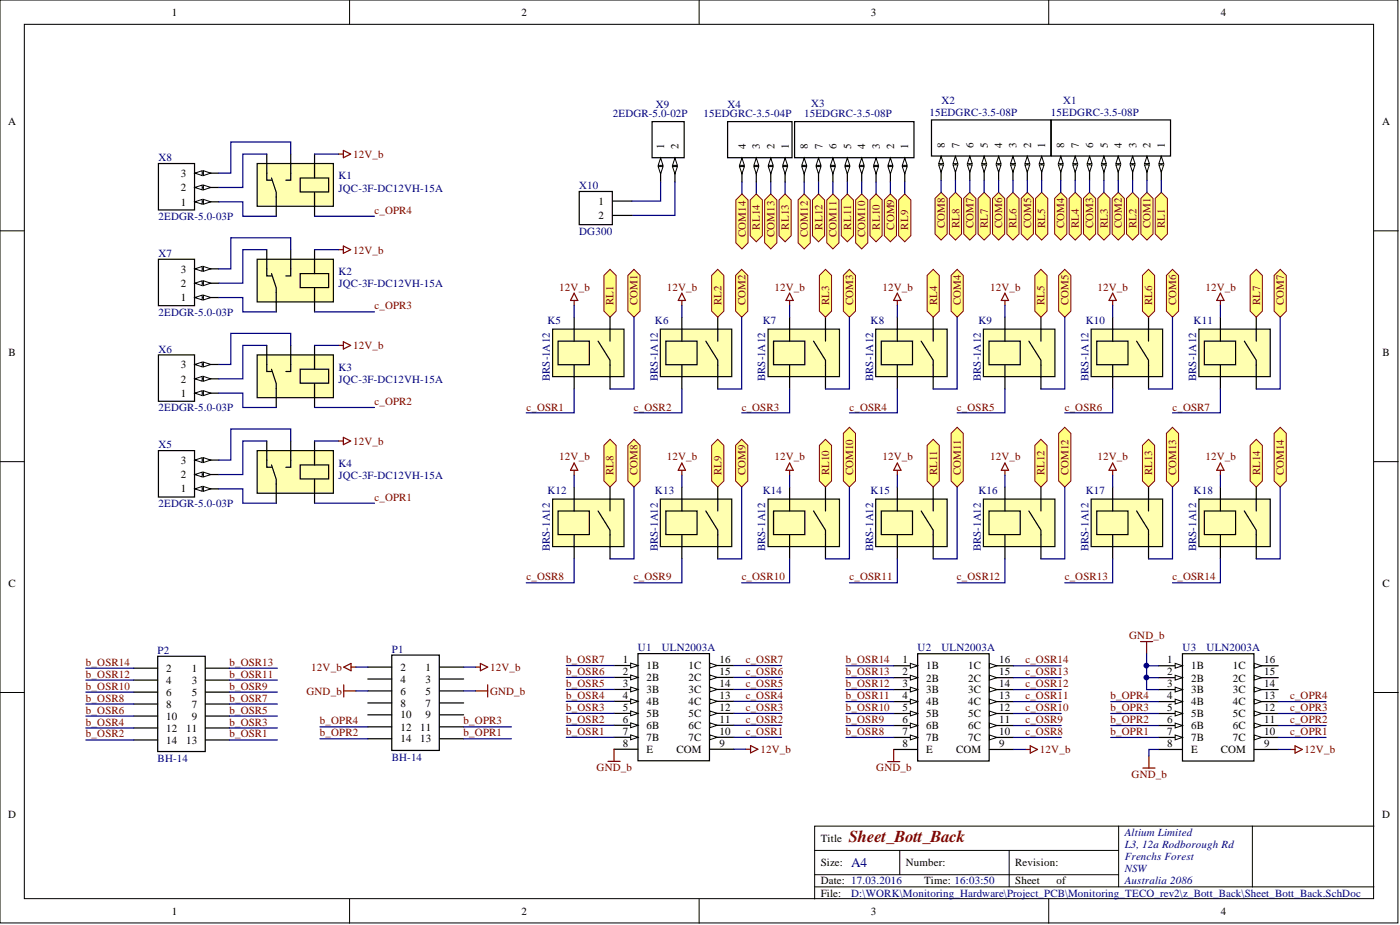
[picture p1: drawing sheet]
<svg xmlns="http://www.w3.org/2000/svg" width="292mm" height="193mm" viewBox="0 0 292 193" stroke-linecap="round" stroke-linejoin="round" font-family="sans-serif">
<defs><g id="words">
<text font-size="3.5" fill="#800000" x="177.1" y="175.6">Sheet_Bott_Back</text>
<text font-size="2.8" fill="#000080" x="177.6" y="180.9">A4</text>
<g font-size="2.3">
<text x="35.9" y="3.3">1</text>
<text x="108.8" y="3.3">2</text>
<text x="181.7" y="3.3">3</text>
<text x="254.7" y="3.3">4</text>
<text x="1.7" y="26.1">A</text>
<text x="288.4" y="26.1">A</text>
<text x="138.6" y="31.2" transform="rotate(-90 138.6 31.2)">1</text>
<text x="141.6" y="31.2" transform="rotate(-90 141.6 31.2)">2</text>
<text x="155.6" y="31.2" transform="rotate(-90 155.6 31.2)">4</text>
<text x="158.6" y="31.2" transform="rotate(-90 158.6 31.2)">3</text>
<text x="161.6" y="31.2" transform="rotate(-90 161.6 31.2)">2</text>
<text x="164.6" y="31.2" transform="rotate(-90 164.6 31.2)">1</text>
<text x="168.5" y="31.2" transform="rotate(-90 168.5 31.2)">8</text>
<text x="171.6" y="31.2" transform="rotate(-90 171.6 31.2)">7</text>
<text x="174.5" y="31.2" transform="rotate(-90 174.5 31.2)">6</text>
<text x="177.6" y="31.2" transform="rotate(-90 177.6 31.2)">5</text>
<text x="180.5" y="31.2" transform="rotate(-90 180.5 31.2)">4</text>
<text x="183.6" y="31.2" transform="rotate(-90 183.6 31.2)">3</text>
<text x="186.5" y="31.2" transform="rotate(-90 186.5 31.2)">2</text>
<text x="189.5" y="31.2" transform="rotate(-90 189.5 31.2)">1</text>
<text x="197.1" y="30.8" transform="rotate(-90 197.1 30.8)">8</text>
<text x="200.2" y="30.8" transform="rotate(-90 200.2 30.8)">7</text>
<text x="203.1" y="30.8" transform="rotate(-90 203.1 30.8)">6</text>
<text x="206.1" y="30.8" transform="rotate(-90 206.1 30.8)">5</text>
<text x="209.1" y="30.8" transform="rotate(-90 209.1 30.8)">4</text>
<text x="212.1" y="30.8" transform="rotate(-90 212.1 30.8)">3</text>
<text x="215.1" y="30.8" transform="rotate(-90 215.1 30.8)">2</text>
<text x="218.1" y="30.8" transform="rotate(-90 218.1 30.8)">1</text>
<text x="222.1" y="30.8" transform="rotate(-90 222.1 30.8)">8</text>
<text x="225.1" y="30.8" transform="rotate(-90 225.1 30.8)">7</text>
<text x="228.1" y="30.8" transform="rotate(-90 228.1 30.8)">6</text>
<text x="231.1" y="30.8" transform="rotate(-90 231.1 30.8)">5</text>
<text x="234.1" y="30.8" transform="rotate(-90 234.1 30.8)">4</text>
<text x="237.1" y="30.8" transform="rotate(-90 237.1 30.8)">3</text>
<text x="240.1" y="30.8" transform="rotate(-90 240.1 30.8)">2</text>
<text x="243" y="30.8" transform="rotate(-90 243 30.8)">1</text>
<text x="37.7" y="39.9">2</text>
<text x="37.7" y="36.9">3</text>
<text x="37.7" y="42.9">1</text>
<text x="124.9" y="42.8">1</text>
<text x="124.9" y="45.7">2</text>
<text x="37.7" y="59.8">2</text>
<text x="37.7" y="56.9">3</text>
<text x="37.7" y="62.9">1</text>
<text x="1.8" y="74.3">B</text>
<text x="37.7" y="76.8">3</text>
<text x="288.4" y="74.3">B</text>
<text x="37.7" y="82.8">1</text>
<text x="37.7" y="79.8">2</text>
<text x="37.7" y="99.8">2</text>
<text x="37.7" y="96.7">3</text>
<text x="37.7" y="102.7">1</text>
<text x="1.8" y="122.4">C</text>
<text x="288.4" y="122.4">C</text>
<text x="34.7" y="140.2">2</text>
<text x="34.7" y="142.7">4</text>
<text x="40" y="140.2">1</text>
<text x="40" y="142.7">3</text>
<text x="83.5" y="139.9">2</text>
<text x="83.5" y="142.4">4</text>
<text x="88.8" y="139.9">1</text>
<text x="88.8" y="142.4">3</text>
<text x="130" y="138.4">1</text>
<text x="130" y="140.8">2</text>
<text x="130" y="143.4">3</text>
<text x="134.9" y="139.6">1B</text>
<text x="134.9" y="142.1">2B</text>
<text x="143.7" y="142.1">2C</text>
<text x="143.7" y="139.6">1C</text>
<text x="150.1" y="143.4">14</text>
<text x="150.1" y="140.8">15</text>
<text x="150.1" y="138.4">16</text>
<text x="188.3" y="138.4">1</text>
<text x="188.3" y="140.9">2</text>
<text x="188.3" y="143.4">3</text>
<text x="193.2" y="139.6">1B</text>
<text x="193.2" y="142.2">2B</text>
<text x="202" y="142.2">2C</text>
<text x="202" y="139.6">1C</text>
<text x="208.4" y="143.4">14</text>
<text x="208.4" y="140.9">15</text>
<text x="208.4" y="138.4">16</text>
<text x="243.5" y="138.4">1</text>
<text x="243.5" y="140.9">2</text>
<text x="243.5" y="143.4">3</text>
<text x="248.5" y="139.6">1B</text>
<text x="248.5" y="142.2">2B</text>
<text x="257.2" y="142.2">2C</text>
<text x="257.2" y="139.6">1C</text>
<text x="263.8" y="143.4">14</text>
<text x="263.8" y="140.9">15</text>
<text x="263.8" y="138.4">16</text>
<text x="34.7" y="145.1">6</text>
<text x="34.7" y="147.7">8</text>
<text x="40" y="145.1">5</text>
<text x="40" y="147.7">7</text>
<text x="83.5" y="144.9">6</text>
<text x="83.5" y="147.4">8</text>
<text x="83.5" y="149.9">10</text>
<text x="88.8" y="144.9">5</text>
<text x="88.8" y="147.4">7</text>
<text x="88.8" y="149.9">9</text>
<text x="130" y="145.8">4</text>
<text x="130" y="148.4">5</text>
<text x="134.9" y="144.6">3B</text>
<text x="134.9" y="147.1">4B</text>
<text x="134.9" y="149.6">5B</text>
<text x="143.7" y="149.6">5C</text>
<text x="143.7" y="147.1">4C</text>
<text x="143.7" y="144.6">3C</text>
<text x="150.1" y="148.4">12</text>
<text x="150.1" y="145.8">13</text>
<text x="188.3" y="145.9">4</text>
<text x="188.3" y="148.4">5</text>
<text x="193.2" y="144.6">3B</text>
<text x="193.2" y="147.2">4B</text>
<text x="193.2" y="149.6">5B</text>
<text x="202" y="149.6">5C</text>
<text x="202" y="147.2">4C</text>
<text x="202" y="144.6">3C</text>
<text x="208.4" y="148.4">12</text>
<text x="208.4" y="145.9">13</text>
<text x="243.5" y="145.9">4</text>
<text x="243.5" y="148.4">5</text>
<text x="248.5" y="144.6">3B</text>
<text x="248.5" y="147.2">4B</text>
<text x="248.5" y="149.6">5B</text>
<text x="257.2" y="149.6">5C</text>
<text x="257.2" y="147.2">4C</text>
<text x="257.2" y="144.6">3C</text>
<text x="263.8" y="148.4">12</text>
<text x="263.8" y="145.9">13</text>
<text x="34.7" y="150.1">10</text>
<text x="34.7" y="152.7">12</text>
<text x="34.7" y="155.1">14</text>
<text x="38.8" y="152.7">11</text>
<text x="38.8" y="155.1">13</text>
<text x="40" y="150.1">9</text>
<text x="83.5" y="152.4">12</text>
<text x="83.5" y="154.9">14</text>
<text x="87.7" y="152.4">11</text>
<text x="87.7" y="154.9">13</text>
<text x="130" y="153.3">7</text>
<text x="130" y="155.8">8</text>
<text x="130" y="150.8">6</text>
<text x="134.9" y="154.6">7B</text>
<text x="134.9" y="152.1">6B</text>
<text x="143.7" y="154.6">7C</text>
<text x="143.7" y="152.1">6C</text>
<text x="150.1" y="155.8">9</text>
<text x="150.1" y="153.3">10</text>
<text x="150.1" y="150.8">11</text>
<text x="188.3" y="153.3">7</text>
<text x="188.3" y="155.9">8</text>
<text x="188.3" y="150.9">6</text>
<text x="193.2" y="154.6">7B</text>
<text x="193.2" y="152.2">6B</text>
<text x="202" y="154.6">7C</text>
<text x="202" y="152.2">6C</text>
<text x="208.4" y="155.9">9</text>
<text x="208.4" y="153.3">10</text>
<text x="208.4" y="150.9">11</text>
<text x="243.5" y="153.3">7</text>
<text x="243.5" y="155.9">8</text>
<text x="243.5" y="150.9">6</text>
<text x="248.5" y="154.6">7B</text>
<text x="248.5" y="152.2">6B</text>
<text x="257.2" y="154.6">7C</text>
<text x="257.2" y="152.2">6C</text>
<text x="263.8" y="155.9">9</text>
<text x="263.8" y="153.3">10</text>
<text x="263.8" y="150.9">11</text>
<text x="134.9" y="157.1">E</text>
<text x="141.1" y="157.1">COM</text>
<text x="193.2" y="157.1">E</text>
<text x="199.5" y="157.1">COM</text>
<text x="248.5" y="157.1">E</text>
<text x="254.7" y="157.1">COM</text>
<text x="1.7" y="170.6">D</text>
<text x="288.4" y="170.6">D</text>
<text x="171.2" y="175.6">Title</text>
<text x="171.2" y="180.7">Size:</text>
<text x="171.2" y="184.5">Date: 17.03.2016</text>
<text x="189" y="180.7">Number:</text>
<text x="192.8" y="184.5">Time: 16:03:50</text>
<text x="211.8" y="180.7">Revision:</text>
<text x="211.8" y="184.5">Sheet</text>
<text x="220.5" y="184.5">of</text>
<text x="35.9" y="190.8">1</text>
<text x="108.8" y="190.8">2</text>
<text x="171.2" y="187">File:</text>
<text x="181.7" y="190.8">3</text>
<text x="254.7" y="190.8">4</text>
</g>
<g font-size="2.3" fill="#000080">
<text x="136.8" y="22.5">X9</text>
<text x="151.8" y="22.5">X4</text>
<text x="169.2" y="22.2">X3</text>
<text x="196.4" y="21.7">X2</text>
<text x="221.8" y="21.7">X1</text>
<text x="127.9" y="24.5">2EDGR-5.0-02P</text>
<text x="146.8" y="24.5">15EDGRC-3.5-04P</text>
<text x="167.8" y="24.5">15EDGRC-3.5-08P</text>
<text x="193.9" y="24.3">15EDGRC-3.5-08P</text>
<text x="219.3" y="24.3">15EDGRC-3.5-08P</text>
<text x="33.1" y="33.6">X8</text>
<text x="70.6" y="37.4">K1</text>
<text x="70.6" y="40">JQC-3F-DC12VH-15A</text>
<text x="120.8" y="39.5">X10</text>
<text x="33.1" y="46">2EDGR-5.0-03P</text>
<text x="33.1" y="53.6">X7</text>
<text x="120.8" y="49">DG300</text>
<text x="70.6" y="57.4">K2</text>
<text x="70.6" y="59.9">JQC-3F-DC12VH-15A</text>
<text x="33.1" y="65.9">2EDGR-5.0-03P</text>
<text x="114.2" y="67.7">K5</text>
<text x="136.7" y="67.7">K6</text>
<text x="159.1" y="67.7">K7</text>
<text x="181.6" y="67.7">K8</text>
<text x="204.1" y="67.7">K9</text>
<text x="226.5" y="67.7">K10</text>
<text x="249" y="67.7">K11</text>
<text x="33.1" y="73.6">X6</text>
<text x="70.6" y="77.4">K3</text>
<text x="70.6" y="79.9">JQC-3F-DC12VH-15A</text>
<text x="114.8" y="79.6" transform="rotate(-90 114.8 79.6)">BRS-1A12</text>
<text x="137.2" y="79.6" transform="rotate(-90 137.2 79.6)">BRS-1A12</text>
<text x="159.7" y="79.6" transform="rotate(-90 159.7 79.6)">BRS-1A12</text>
<text x="182.1" y="79.6" transform="rotate(-90 182.1 79.6)">BRS-1A12</text>
<text x="204.6" y="79.6" transform="rotate(-90 204.6 79.6)">BRS-1A12</text>
<text x="227.1" y="79.6" transform="rotate(-90 227.1 79.6)">BRS-1A12</text>
<text x="249.5" y="79.6" transform="rotate(-90 249.5 79.6)">BRS-1A12</text>
<text x="33.1" y="85.8">2EDGR-5.0-03P</text>
<text x="33.1" y="93.5">X5</text>
<text x="70.6" y="97.3">K4</text>
<text x="70.6" y="99.9">JQC-3F-DC12VH-15A</text>
<text x="33.1" y="105.8">2EDGR-5.0-03P</text>
<text x="114.2" y="103.1">K12</text>
<text x="136.7" y="103.1">K13</text>
<text x="159.1" y="103.1">K14</text>
<text x="181.6" y="103.1">K15</text>
<text x="204.1" y="103.1">K16</text>
<text x="226.5" y="103.1">K17</text>
<text x="249" y="103.1">K18</text>
<text x="114.8" y="115" transform="rotate(-90 114.8 115)">BRS-1A12</text>
<text x="137.2" y="115" transform="rotate(-90 137.2 115)">BRS-1A12</text>
<text x="159.7" y="115" transform="rotate(-90 159.7 115)">BRS-1A12</text>
<text x="182.1" y="115" transform="rotate(-90 182.1 115)">BRS-1A12</text>
<text x="204.6" y="115" transform="rotate(-90 204.6 115)">BRS-1A12</text>
<text x="227.1" y="115" transform="rotate(-90 227.1 115)">BRS-1A12</text>
<text x="249.5" y="115" transform="rotate(-90 249.5 115)">BRS-1A12</text>
<text x="32.9" y="136.4">P2</text>
<text x="81.8" y="136.2">P1</text>
<text x="133.1" y="135.8">U1</text>
<text x="138.1" y="135.8">ULN2003A</text>
<text x="191.4" y="135.8">U2</text>
<text x="196.4" y="135.8">ULN2003A</text>
<text x="246.8" y="135.8">U3</text>
<text x="251.7" y="135.8">ULN2003A</text>
<text x="32.9" y="158.9">BH-14</text>
<text x="81.8" y="158.7">BH-14</text>
<text x="234.7" y="174.4">Altium Limited</text>
<text x="234.7" y="176.9">L3, 12a Rodborough Rd</text>
<text x="234.7" y="179.4">Frenchs Forest</text>
<text x="234.7" y="182">NSW</text>
<text x="234.7" y="184.5">Australia 2086</text>
<text x="177.6" y="187">D:\WORK\Monitoring_Hardware\Project_PCB\Monitoring_TECO_rev2\z_Bott_Back\Sheet_Bott_Back.SchDoc</text>
</g>
<g font-size="2.3" fill="#800000">
<text x="73.7" y="32.9">12V_b</text>
<text x="78.1" y="44.6">c_OPR4</text>
<text x="158.6" y="47.9" transform="rotate(-90 158.6 47.9)">RL14</text>
<text x="164.6" y="47.9" transform="rotate(-90 164.6 47.9)">RL13</text>
<text x="171.6" y="47.9" transform="rotate(-90 171.6 47.9)">RL12</text>
<text x="177.6" y="47.9" transform="rotate(-90 177.6 47.9)">RL11</text>
<text x="183.6" y="47.9" transform="rotate(-90 183.6 47.9)">RL10</text>
<text x="186.5" y="47.9" transform="rotate(-90 186.5 47.9)">COM9</text>
<text x="189.5" y="47.9" transform="rotate(-90 189.5 47.9)">RL9</text>
<text x="197.1" y="47.6" transform="rotate(-90 197.1 47.6)">COM8</text>
<text x="200.2" y="47.6" transform="rotate(-90 200.2 47.6)">RL8</text>
<text x="203.1" y="47.6" transform="rotate(-90 203.1 47.6)">COM7</text>
<text x="206.1" y="47.6" transform="rotate(-90 206.1 47.6)">RL7</text>
<text x="209.1" y="47.6" transform="rotate(-90 209.1 47.6)">COM6</text>
<text x="212.1" y="47.6" transform="rotate(-90 212.1 47.6)">RL6</text>
<text x="215.1" y="47.6" transform="rotate(-90 215.1 47.6)">COM5</text>
<text x="218.1" y="47.6" transform="rotate(-90 218.1 47.6)">RL5</text>
<text x="222.1" y="47.6" transform="rotate(-90 222.1 47.6)">COM4</text>
<text x="225.1" y="47.6" transform="rotate(-90 225.1 47.6)">RL4</text>
<text x="228.1" y="47.6" transform="rotate(-90 228.1 47.6)">COM3</text>
<text x="231.1" y="47.6" transform="rotate(-90 231.1 47.6)">RL3</text>
<text x="234.1" y="47.6" transform="rotate(-90 234.1 47.6)">COM2</text>
<text x="237.1" y="47.6" transform="rotate(-90 237.1 47.6)">RL2</text>
<text x="240.1" y="47.6" transform="rotate(-90 240.1 47.6)">COM1</text>
<text x="243" y="47.6" transform="rotate(-90 243 47.6)">RL1</text>
<text x="73.7" y="52.9">12V_b</text>
<text x="155.6" y="49.4" transform="rotate(-90 155.6 49.4)">COM14</text>
<text x="161.6" y="49.4" transform="rotate(-90 161.6 49.4)">COM13</text>
<text x="168.5" y="49.4" transform="rotate(-90 168.5 49.4)">COM12</text>
<text x="174.5" y="49.4" transform="rotate(-90 174.5 49.4)">COM11</text>
<text x="180.5" y="49.4" transform="rotate(-90 180.5 49.4)">COM10</text>
<text x="78.1" y="64.5">c_OPR3</text>
<text x="116.7" y="60.7">12V_b</text>
<text x="128" y="63.6" transform="rotate(-90 128 63.6)">RL1</text>
<text x="133" y="63.6" transform="rotate(-90 133 63.6)">COM1</text>
<text x="139.1" y="60.7">12V_b</text>
<text x="150.5" y="63.6" transform="rotate(-90 150.5 63.6)">RL2</text>
<text x="155.5" y="63.6" transform="rotate(-90 155.5 63.6)">COM2</text>
<text x="161.6" y="60.7">12V_b</text>
<text x="173" y="63.6" transform="rotate(-90 173 63.6)">RL3</text>
<text x="178" y="63.6" transform="rotate(-90 178 63.6)">COM3</text>
<text x="184.1" y="60.7">12V_b</text>
<text x="195.5" y="63.6" transform="rotate(-90 195.5 63.6)">RL4</text>
<text x="200.5" y="63.6" transform="rotate(-90 200.5 63.6)">COM4</text>
<text x="206.6" y="60.7">12V_b</text>
<text x="217.9" y="63.6" transform="rotate(-90 217.9 63.6)">RL5</text>
<text x="222.9" y="63.6" transform="rotate(-90 222.9 63.6)">COM5</text>
<text x="229" y="60.7">12V_b</text>
<text x="240.4" y="63.6" transform="rotate(-90 240.4 63.6)">RL6</text>
<text x="245.4" y="63.6" transform="rotate(-90 245.4 63.6)">COM6</text>
<text x="251.5" y="60.7">12V_b</text>
<text x="262.9" y="63.6" transform="rotate(-90 262.9 63.6)">RL7</text>
<text x="267.9" y="63.6" transform="rotate(-90 267.9 63.6)">COM7</text>
<text x="73.7" y="72.8">12V_b</text>
<text x="78.1" y="84.5">c_OPR2</text>
<text x="109.8" y="85.7">c_OSR1</text>
<text x="132.3" y="85.7">c_OSR2</text>
<text x="154.7" y="85.7">c_OSR3</text>
<text x="177.2" y="85.7">c_OSR4</text>
<text x="199.7" y="85.7">c_OSR5</text>
<text x="222.1" y="85.7">c_OSR6</text>
<text x="244.6" y="85.7">c_OSR7</text>
<text x="73.7" y="92.8">12V_b</text>
<text x="116.7" y="96.1">12V_b</text>
<text x="128" y="99.1" transform="rotate(-90 128 99.1)">RL8</text>
<text x="133" y="99.1" transform="rotate(-90 133 99.1)">COM8</text>
<text x="139.1" y="96.1">12V_b</text>
<text x="150.5" y="99.1" transform="rotate(-90 150.5 99.1)">RL9</text>
<text x="155.5" y="99.1" transform="rotate(-90 155.5 99.1)">COM9</text>
<text x="161.6" y="96.1">12V_b</text>
<text x="173" y="99.1" transform="rotate(-90 173 99.1)">RL10</text>
<text x="178" y="99.1" transform="rotate(-90 178 99.1)">COM10</text>
<text x="184.1" y="96.1">12V_b</text>
<text x="195.5" y="99.1" transform="rotate(-90 195.5 99.1)">RL11</text>
<text x="200.5" y="99.1" transform="rotate(-90 200.5 99.1)">COM11</text>
<text x="206.6" y="96.1">12V_b</text>
<text x="217.9" y="99.1" transform="rotate(-90 217.9 99.1)">RL12</text>
<text x="222.9" y="99.1" transform="rotate(-90 222.9 99.1)">COM12</text>
<text x="229" y="96.1">12V_b</text>
<text x="240.4" y="99.1" transform="rotate(-90 240.4 99.1)">RL13</text>
<text x="245.4" y="99.1" transform="rotate(-90 245.4 99.1)">COM13</text>
<text x="251.5" y="96.1">12V_b</text>
<text x="262.9" y="99.1" transform="rotate(-90 262.9 99.1)">RL14</text>
<text x="267.9" y="99.1" transform="rotate(-90 267.9 99.1)">COM14</text>
<text x="78.1" y="104.5">c_OPR1</text>
<text x="109.8" y="121.1">c_OSR8</text>
<text x="132.3" y="121.1">c_OSR9</text>
<text x="154.7" y="121.1">c_OSR10</text>
<text x="177.2" y="121.1">c_OSR11</text>
<text x="199.7" y="121.1">c_OSR12</text>
<text x="222.1" y="121.1">c_OSR13</text>
<text x="244.6" y="121.1">c_OSR14</text>
<text x="235.6" y="133.3">GND_b</text>
<text x="17.9" y="143.9">b_OSR10</text>
<text x="17.9" y="141.4">b_OSR12</text>
<text x="17.9" y="138.9">b_OSR14</text>
<text x="47.9" y="143.9">b_OSR9</text>
<text x="47.9" y="141.4">b_OSR11</text>
<text x="47.9" y="138.9">b_OSR13</text>
<text x="64.9" y="139.9">12V_b</text>
<text x="102.2" y="139.9">12V_b</text>
<text x="118.1" y="143.4">b_OSR5</text>
<text x="118.1" y="140.8">b_OSR6</text>
<text x="118.1" y="138.4">b_OSR7</text>
<text x="155.6" y="143.4">c_OSR5</text>
<text x="155.6" y="140.8">c_OSR6</text>
<text x="155.6" y="138.4">c_OSR7</text>
<text x="176.5" y="143.4">b_OSR12</text>
<text x="176.5" y="140.9">b_OSR13</text>
<text x="176.5" y="138.4">b_OSR14</text>
<text x="213.9" y="143.4">c_OSR12</text>
<text x="213.9" y="140.9">c_OSR13</text>
<text x="213.9" y="138.4">c_OSR14</text>
<text x="17.9" y="146.4">b_OSR8</text>
<text x="17.9" y="148.9">b_OSR6</text>
<text x="47.9" y="148.9">b_OSR5</text>
<text x="47.9" y="146.4">b_OSR7</text>
<text x="63.9" y="144.9">GND_b</text>
<text x="102.2" y="144.9">GND_b</text>
<text x="118.1" y="148.4">b_OSR3</text>
<text x="118.1" y="145.8">b_OSR4</text>
<text x="155.6" y="148.4">c_OSR3</text>
<text x="155.6" y="145.8">c_OSR4</text>
<text x="176.5" y="148.4">b_OSR10</text>
<text x="176.5" y="145.9">b_OSR11</text>
<text x="213.9" y="148.4">c_OSR10</text>
<text x="213.9" y="145.9">c_OSR11</text>
<text x="231.7" y="148.4">b_OPR3</text>
<text x="231.7" y="145.9">b_OPR4</text>
<text x="269.2" y="148.4">c_OPR3</text>
<text x="269.2" y="145.9">c_OPR4</text>
<text x="17.9" y="151.4">b_OSR4</text>
<text x="17.9" y="153.8">b_OSR2</text>
<text x="47.9" y="151.4">b_OSR3</text>
<text x="47.9" y="153.8">b_OSR1</text>
<text x="66.7" y="153.6">b_OPR2</text>
<text x="66.7" y="151.1">b_OPR4</text>
<text x="96.7" y="153.6">b_OPR1</text>
<text x="96.7" y="151.1">b_OPR3</text>
<text x="118.1" y="153.3">b_OSR1</text>
<text x="118.1" y="150.8">b_OSR2</text>
<text x="155.6" y="153.3">c_OSR1</text>
<text x="155.6" y="150.8">c_OSR2</text>
<text x="176.5" y="153.3">b_OSR8</text>
<text x="176.5" y="150.9">b_OSR9</text>
<text x="213.9" y="153.3">c_OSR8</text>
<text x="213.9" y="150.9">c_OSR9</text>
<text x="231.7" y="153.3">b_OPR1</text>
<text x="231.7" y="150.9">b_OPR2</text>
<text x="269.2" y="153.3">c_OPR1</text>
<text x="269.2" y="150.9">c_OPR2</text>
<text x="124.5" y="160.9">GND_b</text>
<text x="158.6" y="157.1">12V_b</text>
<text x="182.8" y="160.9">GND_b</text>
<text x="217" y="157.1">12V_b</text>
<text x="272.2" y="157.1">12V_b</text>
<text x="236.1" y="162.3">GND_b</text>
</g>
</g></defs>
<g fill="#fff" stroke="#000" stroke-width=".21">
<path d="M0 0h291.7v192.5h-291.7z"/>
<path d="M5.1 5.1h281.5v182.4h-281.5z"/>
</g>
<g fill="none" stroke="#000" stroke-width=".21">
<path d="M72.9 0v5.1M145.9 0v5.1M218.8 0v5.1M0 48.2h5.1M286.7 48.2h5M0 96.3h5.1M286.7 96.3h5M0 144.5h5.1M286.7 144.5h5M170 177.4h63.4M187.7 177.4v5.1M210.6 177.4v7.6"/>
<path d="M233.4 172.3v12.7M261.3 172.3h-91.3v15.2M286.7 172.3h-25.4v12.7M72.9 187.5v5.1M145.9 187.5v5.1M170 185h116.7M170 182.5h63.4M218.8 187.5v5.1"/>
</g>
<path d="M115.3 104.1h14.9v9.9h-14.9z" fill="#ffffb0" stroke="#080d02" stroke-width=".25"/>
<path d="M116.4 106.6h6.6v4.9h-6.6zM119.8 101.6v5M119.8 111.6v5M124.8 106.6l2.5 4v6M127.3 101.6v5" fill="none" stroke="#000" stroke-width=".25"/>
<path d="M137.8 104.1h14.9v9.9h-14.9z" fill="#ffffb0" stroke="#080d02" stroke-width=".25"/>
<path d="M138.9 106.6h6.5v4.9h-6.5zM142.3 101.6v5M142.3 111.6v5M147.3 106.6l2.5 4v6M149.8 101.6v5" fill="none" stroke="#000" stroke-width=".25"/>
<path d="M160.3 104.1h14.8v9.9h-14.8z" fill="#ffffb0" stroke="#080d02" stroke-width=".25"/>
<path d="M161.4 106.6h6.5v4.9h-6.5zM164.7 101.6v5M164.7 111.6v5M169.7 106.6l2.5 4v6M172.2 101.6v5" fill="none" stroke="#000" stroke-width=".25"/>
<path d="M182.7 104.1h14.9v9.9h-14.9z" fill="#ffffb0" stroke="#080d02" stroke-width=".25"/>
<path d="M183.9 106.6h6.5v4.9h-6.5zM187.2 101.6v5M187.2 111.6v5M192.2 106.6l2.5 4v6M194.7 101.6v5" fill="none" stroke="#000" stroke-width=".25"/>
<path d="M205.2 104.1h14.9v9.9h-14.9z" fill="#ffffb0" stroke="#080d02" stroke-width=".25"/>
<path d="M206.3 106.6h6.6v4.9h-6.6zM209.7 101.6v5M209.7 111.6v5M214.7 106.6l2.5 4v6M217.2 101.6v5" fill="none" stroke="#000" stroke-width=".25"/>
<path d="M227.7 104.1h14.9v9.9h-14.9z" fill="#ffffb0" stroke="#080d02" stroke-width=".25"/>
<path d="M228.8 106.6h6.5v4.9h-6.5zM232.1 101.6v5M232.1 111.6v5M237.1 106.6l2.5 4v6M239.6 101.6v5" fill="none" stroke="#000" stroke-width=".25"/>
<path d="M250.1 104.1h14.9v9.9h-14.9z" fill="#ffffb0" stroke="#080d02" stroke-width=".25"/>
<path d="M251.3 106.6h6.5v4.9h-6.5zM254.6 101.6v5M254.6 111.6v5M259.6 106.6l2.5 4v6M262.1 101.6v5M241.7 138.9h5M246.7 136.4h14.9v22.4h-14.9z" fill="none" stroke="#000" stroke-width=".25"/>
<g fill="none" stroke="#800000" stroke-width=".25">
<path d="M119.8 96.6l.8 1.5h-1.6zM119.8 98.1v1M142.3 96.6l.7 1.5h-1.5zM142.3 98.1v1M164.7 96.6l.8 1.5h-1.5zM164.7 98.1v1M187.2 96.6l.8 1.5h-1.5zM187.2 98.1v1M209.7 96.6l.7 1.5h-1.5zM209.7 98.1v1M232.1 96.6l.8 1.5h-1.5zM232.1 98.1v1"/>
<path d="M254.6 96.6l.8 1.5h-1.5zM254.6 98.1v1"/>
</g>
<path d="M245.2 138.4l1.5 .5-1.5 .5z" fill="#fff"/>
<path d="M245.2 138.4l1.5 .5-1.5 .5z" fill="none" stroke="#000" stroke-width=".21"/>
<path d="M241.7 153.8h5" fill="none" stroke="#000" stroke-width=".25"/>
<path d="M245.2 153.3l1.5 .5-1.5 .5z" fill="#fff"/>
<path d="M245.2 153.3l1.5 .5-1.5 .5z" fill="none" stroke="#000" stroke-width=".21"/>
<path d="M241.7 156.4h5M261.7 156.4h5M261.7 153.8h5" fill="none" stroke="#000" stroke-width=".25"/>
<path d="M261.7 153.3l1.5 .5-1.5 .5z" fill="#fff"/>
<path d="M261.7 153.3l1.5 .5-1.5 .5z" fill="none" stroke="#000" stroke-width=".21"/>
<path d="M261.7 151.4h5" fill="none" stroke="#000" stroke-width=".25"/>
<path d="M261.7 150.9l1.5 .5-1.5 .5z" fill="#fff"/>
<path d="M261.7 150.9l1.5 .5-1.5 .5z" fill="none" stroke="#000" stroke-width=".21"/>
<path d="M241.7 141.4h5" fill="none" stroke="#000" stroke-width=".25"/>
<path d="M245.2 140.9l1.5 .5-1.5 .5z" fill="#fff"/>
<path d="M245.2 140.9l1.5 .5-1.5 .5z" fill="none" stroke="#000" stroke-width=".21"/>
<path d="M241.7 143.9h5" fill="none" stroke="#000" stroke-width=".25"/>
<path d="M245.2 143.3l1.5 .6-1.5 .5z" fill="#fff"/>
<path d="M245.2 143.3l1.5 .6-1.5 .5z" fill="none" stroke="#000" stroke-width=".21"/>
<path d="M241.7 146.4h5" fill="none" stroke="#000" stroke-width=".25"/>
<path d="M245.2 145.9l1.5 .5-1.5 .5z" fill="#fff"/>
<path d="M245.2 145.9l1.5 .5-1.5 .5z" fill="none" stroke="#000" stroke-width=".21"/>
<path d="M241.7 148.8h5" fill="none" stroke="#000" stroke-width=".25"/>
<path d="M245.2 148.3l1.5 .5-1.5 .6z" fill="#fff"/>
<path d="M245.2 148.3l1.5 .5-1.5 .6z" fill="none" stroke="#000" stroke-width=".21"/>
<path d="M241.7 151.4h5" fill="none" stroke="#000" stroke-width=".25"/>
<path d="M245.2 150.9l1.5 .5-1.5 .5z" fill="#fff"/>
<path d="M245.2 150.9l1.5 .5-1.5 .5z" fill="none" stroke="#000" stroke-width=".21"/>
<path d="M261.7 148.8h5" fill="none" stroke="#000" stroke-width=".25"/>
<path d="M261.7 148.3l1.5 .5-1.5 .6z" fill="#fff"/>
<path d="M261.7 148.3l1.5 .5-1.5 .6z" fill="none" stroke="#000" stroke-width=".21"/>
<path d="M261.7 146.4h5" fill="none" stroke="#000" stroke-width=".25"/>
<path d="M261.7 145.9l1.5 .5-1.5 .5z" fill="#fff"/>
<path d="M261.7 145.9l1.5 .5-1.5 .5z" fill="none" stroke="#000" stroke-width=".21"/>
<path d="M261.7 143.9h5" fill="none" stroke="#000" stroke-width=".25"/>
<path d="M261.7 143.3l1.5 .6-1.5 .5z" fill="#fff"/>
<path d="M261.7 143.3l1.5 .6-1.5 .5z" fill="none" stroke="#000" stroke-width=".21"/>
<path d="M261.7 141.4h5" fill="none" stroke="#000" stroke-width=".25"/>
<path d="M261.7 140.9l1.5 .5-1.5 .5z" fill="#fff"/>
<path d="M261.7 140.9l1.5 .5-1.5 .5z" fill="none" stroke="#000" stroke-width=".21"/>
<path d="M261.7 138.9h5" fill="none" stroke="#000" stroke-width=".25"/>
<path d="M261.7 138.4l1.5 .5-1.5 .5z" fill="#fff"/>
<path d="M261.7 138.4l1.5 .5-1.5 .5z" fill="none" stroke="#000" stroke-width=".21"/>
<path d="M238 133.8h2.5M239.2 133.8v2.6M269.2 156.4h1M270.2 155.6l1.5 .8-1.5 .7z" fill="none" stroke="#800000" stroke-width=".25"/>
<g fill="#ffff80" stroke="#800000" stroke-width=".21">
<path d="M126 92.9l1.3-1.3 1.2 1.3v7.4l-1.2 1.3-1.3-1.3z" fill-rule="evenodd"/>
<path d="M131 92.9l1.3-1.3 1.2 1.3v7.4l-1.2 1.3-1.3-1.3z" fill-rule="evenodd"/>
<path d="M148.5 92.9l1.3-1.3 1.2 1.3v7.4l-1.2 1.3-1.3-1.3z" fill-rule="evenodd"/>
<path d="M153.5 92.9l1.2-1.3 1.3 1.3v7.4l-1.3 1.3-1.2-1.3z" fill-rule="evenodd"/>
<path d="M171 92.9l1.2-1.3 1.3 1.3v7.4l-1.3 1.3-1.2-1.3z" fill-rule="evenodd"/>
<path d="M176 90.4l1.2-1.3 1.3 1.3v9.9l-1.3 1.3-1.2-1.3z" fill-rule="evenodd"/>
<path d="M193.4 92.9l1.3-1.3 1.3 1.3v7.4l-1.3 1.3-1.3-1.3z" fill-rule="evenodd"/>
<path d="M198.4 90.4l1.3-1.3 1.3 1.3v9.9l-1.3 1.3-1.3-1.3z" fill-rule="evenodd"/>
<path d="M215.9 92.9l1.3-1.3 1.3 1.3v7.4l-1.3 1.3-1.3-1.3z" fill-rule="evenodd"/>
<path d="M220.9 90.4l1.3-1.3 1.2 1.3v9.9l-1.2 1.3-1.3-1.3z" fill-rule="evenodd"/>
<path d="M238.4 92.9l1.2-1.3 1.3 1.3v7.4l-1.3 1.3-1.2-1.3z" fill-rule="evenodd"/>
<path d="M243.4 90.4l1.2-1.3 1.3 1.3v9.9l-1.3 1.3-1.2-1.3z" fill-rule="evenodd"/>
<path d="M260.8 92.9l1.3-1.3 1.3 1.3v7.4l-1.3 1.3-1.3-1.3z" fill-rule="evenodd"/>
<path d="M265.8 90.4l1.3-1.3 1.3 1.3v9.9l-1.3 1.3-1.3-1.3z" fill-rule="evenodd"/>
<path d="M238 41.4l1.3-1.3 1.3 1.3v7.4l-1.3 1.3-1.3-1.3z" fill-rule="evenodd"/>
</g>
<path d="M194.4 25h24.9v7.5h-24.9zM217.3 32.6v5" fill="none" stroke="#000" stroke-width=".25"/>
<path d="M217.3 32.6l.5 1.5h-1z" fill="#fff"/>
<path d="M217.3 32.6l.5 1.5h-1z" fill="none" stroke="#000" stroke-width=".21"/>
<path d="M216.8 34.4h1l-.5 1.5z" fill="#fff"/>
<path d="M216.8 34.4h1l-.5 1.5z" fill="none" stroke="#000" stroke-width=".21"/>
<path d="M214.3 32.6v5" fill="none" stroke="#000" stroke-width=".25"/>
<path d="M214.3 32.6l.5 1.5h-1z" fill="#fff"/>
<path d="M214.3 32.6l.5 1.5h-1z" fill="none" stroke="#000" stroke-width=".21"/>
<path d="M213.8 34.4h1l-.5 1.5z" fill="#fff"/>
<path d="M213.8 34.4h1l-.5 1.5z" fill="none" stroke="#000" stroke-width=".21"/>
<path d="M211.3 32.6v5" fill="none" stroke="#000" stroke-width=".25"/>
<path d="M211.3 32.6l.6 1.5h-1.1z" fill="#fff"/>
<path d="M211.3 32.6l.6 1.5h-1.1z" fill="none" stroke="#000" stroke-width=".21"/>
<path d="M210.8 34.4h1.1l-.6 1.5z" fill="#fff"/>
<path d="M210.8 34.4h1.1l-.6 1.5z" fill="none" stroke="#000" stroke-width=".21"/>
<path d="M208.4 32.6v5" fill="none" stroke="#000" stroke-width=".25"/>
<path d="M208.4 32.6l.5 1.5h-1.1z" fill="#fff"/>
<path d="M208.4 32.6l.5 1.5h-1.1z" fill="none" stroke="#000" stroke-width=".21"/>
<path d="M207.8 34.4h1.1l-.5 1.5z" fill="#fff"/>
<path d="M207.8 34.4h1.1l-.5 1.5z" fill="none" stroke="#000" stroke-width=".21"/>
<path d="M205.3 32.6v5" fill="none" stroke="#000" stroke-width=".25"/>
<path d="M205.3 32.6l.5 1.5h-1z" fill="#fff"/>
<path d="M205.3 32.6l.5 1.5h-1z" fill="none" stroke="#000" stroke-width=".21"/>
<path d="M204.8 34.4h1l-.5 1.5z" fill="#fff"/>
<path d="M204.8 34.4h1l-.5 1.5z" fill="none" stroke="#000" stroke-width=".21"/>
<path d="M202.3 32.6v5" fill="none" stroke="#000" stroke-width=".25"/>
<path d="M202.3 32.6l.5 1.5h-1z" fill="#fff"/>
<path d="M202.3 32.6l.5 1.5h-1z" fill="none" stroke="#000" stroke-width=".21"/>
<path d="M201.8 34.4h1l-.5 1.5z" fill="#fff"/>
<path d="M201.8 34.4h1l-.5 1.5z" fill="none" stroke="#000" stroke-width=".21"/>
<path d="M199.3 32.6v5" fill="none" stroke="#000" stroke-width=".25"/>
<path d="M199.3 32.6l.6 1.5h-1.1z" fill="#fff"/>
<path d="M199.3 32.6l.6 1.5h-1.1z" fill="none" stroke="#000" stroke-width=".21"/>
<path d="M198.8 34.4h1.1l-.6 1.5z" fill="#fff"/>
<path d="M198.8 34.4h1.1l-.6 1.5z" fill="none" stroke="#000" stroke-width=".21"/>
<path d="M196.4 32.6v5" fill="none" stroke="#000" stroke-width=".25"/>
<path d="M196.4 32.6l.5 1.5h-1.1z" fill="#fff"/>
<path d="M196.4 32.6l.5 1.5h-1.1z" fill="none" stroke="#000" stroke-width=".21"/>
<path d="M195.8 34.4h1.1l-.5 1.5z" fill="#fff"/>
<path d="M195.8 34.4h1.1l-.5 1.5z" fill="none" stroke="#000" stroke-width=".21"/>
<path d="M219.3 25h24.9v7.5h-24.9zM242.3 32.6v5" fill="none" stroke="#000" stroke-width=".25"/>
<path d="M242.3 32.6l.5 1.5h-1z" fill="#fff"/>
<path d="M242.3 32.6l.5 1.5h-1z" fill="none" stroke="#000" stroke-width=".21"/>
<path d="M241.8 34.4h1l-.5 1.5z" fill="#fff"/>
<path d="M241.8 34.4h1l-.5 1.5z" fill="none" stroke="#000" stroke-width=".21"/>
<path d="M239.3 32.6v5" fill="none" stroke="#000" stroke-width=".25"/>
<path d="M239.3 32.6l.5 1.5h-1z" fill="#fff"/>
<path d="M239.3 32.6l.5 1.5h-1z" fill="none" stroke="#000" stroke-width=".21"/>
<path d="M238.8 34.4h1l-.5 1.5z" fill="#fff"/>
<path d="M238.8 34.4h1l-.5 1.5z" fill="none" stroke="#000" stroke-width=".21"/>
<path d="M236.3 32.6v5" fill="none" stroke="#000" stroke-width=".25"/>
<path d="M236.3 32.6l.5 1.5h-1z" fill="#fff"/>
<path d="M236.3 32.6l.5 1.5h-1z" fill="none" stroke="#000" stroke-width=".21"/>
<path d="M235.8 34.4h1l-.5 1.5z" fill="#fff"/>
<path d="M235.8 34.4h1l-.5 1.5z" fill="none" stroke="#000" stroke-width=".21"/>
<path d="M233.3 32.6v5" fill="none" stroke="#000" stroke-width=".25"/>
<path d="M233.3 32.6l.5 1.5h-1z" fill="#fff"/>
<path d="M233.3 32.6l.5 1.5h-1z" fill="none" stroke="#000" stroke-width=".21"/>
<path d="M232.8 34.4h1l-.5 1.5z" fill="#fff"/>
<path d="M232.8 34.4h1l-.5 1.5z" fill="none" stroke="#000" stroke-width=".21"/>
<path d="M230.3 32.6v5" fill="none" stroke="#000" stroke-width=".25"/>
<path d="M230.3 32.6l.5 1.5h-1z" fill="#fff"/>
<path d="M230.3 32.6l.5 1.5h-1z" fill="none" stroke="#000" stroke-width=".21"/>
<path d="M229.8 34.4h1l-.5 1.5z" fill="#fff"/>
<path d="M229.8 34.4h1l-.5 1.5z" fill="none" stroke="#000" stroke-width=".21"/>
<path d="M227.3 32.6v5" fill="none" stroke="#000" stroke-width=".25"/>
<path d="M227.3 32.6l.5 1.5h-1z" fill="#fff"/>
<path d="M227.3 32.6l.5 1.5h-1z" fill="none" stroke="#000" stroke-width=".21"/>
<path d="M226.8 34.4h1l-.5 1.5z" fill="#fff"/>
<path d="M226.8 34.4h1l-.5 1.5z" fill="none" stroke="#000" stroke-width=".21"/>
<path d="M224.3 32.6v5" fill="none" stroke="#000" stroke-width=".25"/>
<path d="M224.3 32.6l.5 1.5h-1z" fill="#fff"/>
<path d="M224.3 32.6l.5 1.5h-1z" fill="none" stroke="#000" stroke-width=".21"/>
<path d="M223.8 34.4h1l-.5 1.5z" fill="#fff"/>
<path d="M223.8 34.4h1l-.5 1.5z" fill="none" stroke="#000" stroke-width=".21"/>
<path d="M221.3 32.6v5" fill="none" stroke="#000" stroke-width=".25"/>
<path d="M221.3 32.6l.5 1.5h-1z" fill="#fff"/>
<path d="M221.3 32.6l.5 1.5h-1z" fill="none" stroke="#000" stroke-width=".21"/>
<path d="M220.8 34.4h1l-.5 1.5z" fill="#fff"/>
<path d="M220.8 34.4h1l-.5 1.5z" fill="none" stroke="#000" stroke-width=".21"/>
<g fill="#ffff80" stroke="#800000" stroke-width=".21">
<path d="M241 41.4l1.3-1.3 1.3 1.3v7.4l-1.3 1.3-1.3-1.3z" fill-rule="evenodd"/>
<path d="M232 41.4l1.3-1.3 1.3 1.3v7.4l-1.3 1.3-1.3-1.3z" fill-rule="evenodd"/>
<path d="M235 41.4l1.3-1.3 1.3 1.3v7.4l-1.3 1.3-1.3-1.3z" fill-rule="evenodd"/>
<path d="M226.1 41.4l1.2-1.3 1.3 1.3v7.4l-1.3 1.3-1.2-1.3z" fill-rule="evenodd"/>
<path d="M229.1 41.4l1.2-1.3 1.3 1.3v7.4l-1.3 1.3-1.2-1.3z" fill-rule="evenodd"/>
<path d="M220 41.4l1.3-1.3 1.3 1.3v7.4l-1.3 1.3-1.3-1.3z" fill-rule="evenodd"/>
<path d="M223.1 41.4l1.2-1.3 1.3 1.3v7.4l-1.3 1.3-1.2-1.3z" fill-rule="evenodd"/>
<path d="M213.1 41.4l1.2-1.3 1.3 1.3v7.4l-1.3 1.3-1.2-1.3z" fill-rule="evenodd"/>
<path d="M216.1 41.4l1.2-1.3 1.3 1.3v7.4l-1.3 1.3-1.2-1.3z" fill-rule="evenodd"/>
<path d="M207.1 41.4l1.3-1.3 1.2 1.3v7.4l-1.2 1.3-1.3-1.3z" fill-rule="evenodd"/>
<path d="M210.1 41.4l1.2-1.3 1.3 1.3v7.4l-1.3 1.3-1.2-1.3z" fill-rule="evenodd"/>
<path d="M201.1 41.4l1.2-1.3 1.3 1.3v7.4l-1.3 1.3-1.2-1.3z" fill-rule="evenodd"/>
<path d="M204.1 41.4l1.2-1.3 1.3 1.3v7.4l-1.3 1.3-1.2-1.3z" fill-rule="evenodd"/>
<path d="M195.1 41.4l1.3-1.3 1.2 1.3v7.4l-1.2 1.3-1.3-1.3z" fill-rule="evenodd"/>
<path d="M198.1 41.4l1.2-1.3 1.3 1.3v7.4l-1.3 1.3-1.2-1.3z" fill-rule="evenodd"/>
</g>
<path d="M186.5 138.9h5M191.5 136.4h14.9v22.4h-14.9z" fill="none" stroke="#000" stroke-width=".25"/>
<path d="M189.9 138.4l1.6 .5-1.6 .5z" fill="#fff"/>
<path d="M189.9 138.4l1.6 .5-1.6 .5z" fill="none" stroke="#000" stroke-width=".21"/>
<path d="M186.5 153.8h5" fill="none" stroke="#000" stroke-width=".25"/>
<path d="M189.9 153.3l1.6 .5-1.6 .5z" fill="#fff"/>
<path d="M189.9 153.3l1.6 .5-1.6 .5z" fill="none" stroke="#000" stroke-width=".21"/>
<path d="M186.5 156.4h5M206.5 156.4h4.9M206.5 153.8h4.9" fill="none" stroke="#000" stroke-width=".25"/>
<path d="M206.5 153.3l1.5 .5-1.5 .5z" fill="#fff"/>
<path d="M206.5 153.3l1.5 .5-1.5 .5z" fill="none" stroke="#000" stroke-width=".21"/>
<path d="M206.5 151.4h4.9" fill="none" stroke="#000" stroke-width=".25"/>
<path d="M206.5 150.9l1.5 .5-1.5 .5z" fill="#fff"/>
<path d="M206.5 150.9l1.5 .5-1.5 .5z" fill="none" stroke="#000" stroke-width=".21"/>
<path d="M186.5 141.4h5" fill="none" stroke="#000" stroke-width=".25"/>
<path d="M189.9 140.9l1.6 .5-1.6 .5z" fill="#fff"/>
<path d="M189.9 140.9l1.6 .5-1.6 .5z" fill="none" stroke="#000" stroke-width=".21"/>
<path d="M186.5 143.9h5" fill="none" stroke="#000" stroke-width=".25"/>
<path d="M189.9 143.3l1.6 .6-1.6 .5z" fill="#fff"/>
<path d="M189.9 143.3l1.6 .6-1.6 .5z" fill="none" stroke="#000" stroke-width=".21"/>
<path d="M186.5 146.4h5" fill="none" stroke="#000" stroke-width=".25"/>
<path d="M189.9 145.9l1.6 .5-1.6 .5z" fill="#fff"/>
<path d="M189.9 145.9l1.6 .5-1.6 .5z" fill="none" stroke="#000" stroke-width=".21"/>
<path d="M186.5 148.8h5" fill="none" stroke="#000" stroke-width=".25"/>
<path d="M189.9 148.3l1.6 .5-1.6 .6z" fill="#fff"/>
<path d="M189.9 148.3l1.6 .5-1.6 .6z" fill="none" stroke="#000" stroke-width=".21"/>
<path d="M186.5 151.4h5" fill="none" stroke="#000" stroke-width=".25"/>
<path d="M189.9 150.9l1.6 .5-1.6 .5z" fill="#fff"/>
<path d="M189.9 150.9l1.6 .5-1.6 .5z" fill="none" stroke="#000" stroke-width=".21"/>
<path d="M206.5 148.8h4.9" fill="none" stroke="#000" stroke-width=".25"/>
<path d="M206.5 148.3l1.5 .5-1.5 .6z" fill="#fff"/>
<path d="M206.5 148.3l1.5 .5-1.5 .6z" fill="none" stroke="#000" stroke-width=".21"/>
<path d="M206.5 146.4h4.9" fill="none" stroke="#000" stroke-width=".25"/>
<path d="M206.5 145.9l1.5 .5-1.5 .5z" fill="#fff"/>
<path d="M206.5 145.9l1.5 .5-1.5 .5z" fill="none" stroke="#000" stroke-width=".21"/>
<path d="M206.5 143.9h4.9" fill="none" stroke="#000" stroke-width=".25"/>
<path d="M206.5 143.3l1.5 .6-1.5 .5z" fill="#fff"/>
<path d="M206.5 143.3l1.5 .6-1.5 .5z" fill="none" stroke="#000" stroke-width=".21"/>
<path d="M206.5 141.4h4.9" fill="none" stroke="#000" stroke-width=".25"/>
<path d="M206.5 140.9l1.5 .5-1.5 .5z" fill="#fff"/>
<path d="M206.5 140.9l1.5 .5-1.5 .5z" fill="none" stroke="#000" stroke-width=".21"/>
<path d="M206.5 138.9h4.9" fill="none" stroke="#000" stroke-width=".25"/>
<path d="M206.5 138.4l1.5 .5-1.5 .5z" fill="#fff"/>
<path d="M206.5 138.4l1.5 .5-1.5 .5z" fill="none" stroke="#000" stroke-width=".21"/>
<path d="M185.2 158.9h2.5M186.5 156.4v2.5M213.9 156.4h1M214.9 155.6l1.6 .8-1.6 .7z" fill="none" stroke="#800000" stroke-width=".25"/>
<path d="M126 57.5l1.3-1.3 1.2 1.3v7.4l-1.2 1.3-1.3-1.3z" fill-rule="evenodd" fill="#ffff80" stroke="#800000" stroke-width=".21"/>
<path d="M115.3 68.7h14.9v9.9h-14.9z" fill="#ffffb0" stroke="#080d02" stroke-width=".25"/>
<path d="M116.4 71.2h6.6v4.9h-6.6zM119.8 66.2v5M119.8 76.2v5M124.8 71.2l2.5 3.9v6.1M127.3 66.2v5" fill="none" stroke="#000" stroke-width=".25"/>
<path d="M137.8 68.7h14.9v9.9h-14.9z" fill="#ffffb0" stroke="#080d02" stroke-width=".25"/>
<path d="M138.9 71.2h6.5v4.9h-6.5zM142.3 66.2v5M142.3 76.2v5M147.3 71.2l2.5 3.9v6.1M149.8 66.2v5" fill="none" stroke="#000" stroke-width=".25"/>
<path d="M160.3 68.7h14.8v9.9h-14.8z" fill="#ffffb0" stroke="#080d02" stroke-width=".25"/>
<path d="M161.4 71.2h6.5v4.9h-6.5zM164.7 66.2v5M164.7 76.2v5M169.7 71.2l2.5 3.9v6.1M172.2 66.2v5" fill="none" stroke="#000" stroke-width=".25"/>
<path d="M182.7 68.7h14.9v9.9h-14.9z" fill="#ffffb0" stroke="#080d02" stroke-width=".25"/>
<path d="M183.9 71.2h6.5v4.9h-6.5zM187.2 66.2v5M187.2 76.2v5M192.2 71.2l2.5 3.9v6.1M194.7 66.2v5" fill="none" stroke="#000" stroke-width=".25"/>
<path d="M205.2 68.7h14.9v9.9h-14.9z" fill="#ffffb0" stroke="#080d02" stroke-width=".25"/>
<path d="M206.3 71.2h6.6v4.9h-6.6zM209.7 66.2v5M209.7 76.2v5M214.7 71.2l2.5 3.9v6.1M217.2 66.2v5" fill="none" stroke="#000" stroke-width=".25"/>
<path d="M227.7 68.7h14.9v9.9h-14.9z" fill="#ffffb0" stroke="#080d02" stroke-width=".25"/>
<path d="M228.8 71.2h6.5v4.9h-6.5zM232.1 66.2v5M232.1 76.2v5M237.1 71.2l2.5 3.9v6.1M239.6 66.2v5" fill="none" stroke="#000" stroke-width=".25"/>
<path d="M250.1 68.7h14.9v9.9h-14.9z" fill="#ffffb0" stroke="#080d02" stroke-width=".25"/>
<path d="M251.3 71.2h6.5v4.9h-6.5zM254.6 66.2v5M254.6 76.2v5M259.6 71.2l2.5 3.9v6.1M262.1 66.2v5" fill="none" stroke="#000" stroke-width=".25"/>
<g fill="none" stroke="#800000" stroke-width=".25">
<path d="M119.8 61.2l.8 1.5h-1.6zM119.8 62.7v1M142.3 61.2l.7 1.5h-1.5zM142.3 62.7v1M164.7 61.2l.8 1.5h-1.5zM164.7 62.7v1M187.2 61.2l.8 1.5h-1.5zM187.2 62.7v1M209.7 61.2l.7 1.5h-1.5zM209.7 62.7v1M232.1 61.2l.8 1.5h-1.5zM232.1 62.7v1"/>
<path d="M254.6 61.2l.8 1.5h-1.5zM254.6 62.7v1"/>
</g>
<g fill="#ffff80" stroke="#800000" stroke-width=".21">
<path d="M131 57.5l1.3-1.3 1.2 1.3v7.4l-1.2 1.3-1.3-1.3z" fill-rule="evenodd"/>
<path d="M148.5 57.5l1.3-1.3 1.2 1.3v7.4l-1.2 1.3-1.3-1.3z" fill-rule="evenodd"/>
<path d="M153.5 57.5l1.2-1.3 1.3 1.3v7.4l-1.3 1.3-1.2-1.3z" fill-rule="evenodd"/>
<path d="M171 57.5l1.2-1.3 1.3 1.3v7.4l-1.3 1.3-1.2-1.3z" fill-rule="evenodd"/>
<path d="M176 57.5l1.2-1.3 1.3 1.3v7.4l-1.3 1.3-1.2-1.3z" fill-rule="evenodd"/>
<path d="M193.4 57.5l1.3-1.3 1.3 1.3v7.4l-1.3 1.3-1.3-1.3z" fill-rule="evenodd"/>
<path d="M198.4 57.5l1.3-1.3 1.3 1.3v7.4l-1.3 1.3-1.3-1.3z" fill-rule="evenodd"/>
<path d="M215.9 57.5l1.3-1.3 1.3 1.3v7.4l-1.3 1.3-1.3-1.3z" fill-rule="evenodd"/>
<path d="M220.9 57.5l1.3-1.3 1.2 1.3v7.4l-1.2 1.3-1.3-1.3z" fill-rule="evenodd"/>
<path d="M238.4 57.5l1.2-1.3 1.3 1.3v7.4l-1.3 1.3-1.2-1.3z" fill-rule="evenodd"/>
<path d="M243.4 57.5l1.2-1.3 1.3 1.3v7.4l-1.3 1.3-1.2-1.3z" fill-rule="evenodd"/>
<path d="M260.8 57.5l1.3-1.3 1.3 1.3v7.4l-1.3 1.3-1.3-1.3z" fill-rule="evenodd"/>
<path d="M265.8 57.5l1.3-1.3 1.3 1.3v7.4l-1.3 1.3-1.3-1.3z" fill-rule="evenodd"/>
</g>
<path d="M128.1 138.8h5M133.1 136.4h14.9v22.3h-14.9z" fill="none" stroke="#000" stroke-width=".25"/>
<path d="M131.6 138.3l1.5 .5-1.5 .5z" fill="#fff"/>
<path d="M131.6 138.3l1.5 .5-1.5 .5z" fill="none" stroke="#000" stroke-width=".21"/>
<path d="M128.1 153.8h5" fill="none" stroke="#000" stroke-width=".25"/>
<path d="M131.6 153.3l1.5 .5-1.5 .5z" fill="#fff"/>
<path d="M131.6 153.3l1.5 .5-1.5 .5z" fill="none" stroke="#000" stroke-width=".21"/>
<path d="M128.1 156.3h5M148.1 156.3h5M148.1 153.8h5" fill="none" stroke="#000" stroke-width=".25"/>
<path d="M148.1 153.3l1.5 .5-1.5 .5z" fill="#fff"/>
<path d="M148.1 153.3l1.5 .5-1.5 .5z" fill="none" stroke="#000" stroke-width=".21"/>
<path d="M148.1 151.3h5" fill="none" stroke="#000" stroke-width=".25"/>
<path d="M148.1 150.8l1.5 .5-1.5 .5z" fill="#fff"/>
<path d="M148.1 150.8l1.5 .5-1.5 .5z" fill="none" stroke="#000" stroke-width=".21"/>
<path d="M128.1 141.3h5" fill="none" stroke="#000" stroke-width=".25"/>
<path d="M131.6 140.8l1.5 .5-1.5 .5z" fill="#fff"/>
<path d="M131.6 140.8l1.5 .5-1.5 .5z" fill="none" stroke="#000" stroke-width=".21"/>
<path d="M128.1 143.8h5" fill="none" stroke="#000" stroke-width=".25"/>
<path d="M131.6 143.3l1.5 .5-1.5 .5z" fill="#fff"/>
<path d="M131.6 143.3l1.5 .5-1.5 .5z" fill="none" stroke="#000" stroke-width=".21"/>
<path d="M128.1 146.3h5" fill="none" stroke="#000" stroke-width=".25"/>
<path d="M131.6 145.8l1.5 .5-1.5 .5z" fill="#fff"/>
<path d="M131.6 145.8l1.5 .5-1.5 .5z" fill="none" stroke="#000" stroke-width=".21"/>
<path d="M128.1 148.8h5" fill="none" stroke="#000" stroke-width=".25"/>
<path d="M131.6 148.3l1.5 .5-1.5 .5z" fill="#fff"/>
<path d="M131.6 148.3l1.5 .5-1.5 .5z" fill="none" stroke="#000" stroke-width=".21"/>
<path d="M128.1 151.3h5" fill="none" stroke="#000" stroke-width=".25"/>
<path d="M131.6 150.8l1.5 .5-1.5 .5z" fill="#fff"/>
<path d="M131.6 150.8l1.5 .5-1.5 .5z" fill="none" stroke="#000" stroke-width=".21"/>
<path d="M148.1 148.8h5" fill="none" stroke="#000" stroke-width=".25"/>
<path d="M148.1 148.3l1.5 .5-1.5 .5z" fill="#fff"/>
<path d="M148.1 148.3l1.5 .5-1.5 .5z" fill="none" stroke="#000" stroke-width=".21"/>
<path d="M148.1 146.3h5" fill="none" stroke="#000" stroke-width=".25"/>
<path d="M148.1 145.8l1.5 .5-1.5 .5z" fill="#fff"/>
<path d="M148.1 145.8l1.5 .5-1.5 .5z" fill="none" stroke="#000" stroke-width=".21"/>
<path d="M148.1 143.8h5" fill="none" stroke="#000" stroke-width=".25"/>
<path d="M148.1 143.3l1.5 .5-1.5 .5z" fill="#fff"/>
<path d="M148.1 143.3l1.5 .5-1.5 .5z" fill="none" stroke="#000" stroke-width=".21"/>
<path d="M148.1 141.3h5" fill="none" stroke="#000" stroke-width=".25"/>
<path d="M148.1 140.8l1.5 .5-1.5 .5z" fill="#fff"/>
<path d="M148.1 140.8l1.5 .5-1.5 .5z" fill="none" stroke="#000" stroke-width=".21"/>
<path d="M148.1 138.8h5" fill="none" stroke="#000" stroke-width=".25"/>
<path d="M148.1 138.3l1.5 .5-1.5 .5z" fill="#fff"/>
<path d="M148.1 138.3l1.5 .5-1.5 .5z" fill="none" stroke="#000" stroke-width=".21"/>
<path d="M71.7 139.2l1.5-.8v1.5zM73.2 139.2h1.1M99.2 139.2h1M100.2 138.4l1.6 .8-1.6 .7zM71.7 142.9v2.5M71.7 144.1h2.6M99.2 144.1h2.6M101.8 142.9v2.5M126.8 158.8h2.6M128.1 156.3v2.5M155.6 156.3h1M156.6 155.5l1.5 .8-1.5 .8z" fill="none" stroke="#800000" stroke-width=".25"/>
<g fill="none" stroke="#000" stroke-width=".25">
<path d="M27.9 139.4h5M32.9 136.9h9.9v19.9h-9.9zM42.9 139.4h5M76.7 139.2h5M81.7 136.7h10v19.9h-10zM91.7 139.2h5M27.9 141.9h5M27.9 144.4h5M27.9 146.9h5M27.9 149.4h5M27.9 151.9h5M27.9 154.4h5"/>
<path d="M42.9 141.9h5M42.9 144.4h5M42.9 146.9h5M42.9 149.4h5M42.9 151.9h5M42.9 154.4h5M76.7 141.7h5M76.7 144.1h5M76.7 146.6h5M76.7 149.1h5M76.7 151.6h5M76.7 154.1h5"/>
<path d="M91.7 141.7h5M91.7 144.1h5M91.7 146.6h5M91.7 149.1h5M91.7 151.6h5M91.7 154.1h5"/>
</g>
<path d="M53.7 34.1h15.9v8.9h-15.9z" fill="#ffffb0" stroke="#080d02" stroke-width=".25"/>
<path d="M55.7 32.1v5.5h.9M56.6 37.1l1 3v5M60.7 32.1v5.5h-1.1M62.6 37.1h6v2.9h-6zM65.6 32.1v5M65.6 40.1v5M33.1 94h7.5v9.7h-7.5zM40.7 102h5" fill="none" stroke="#000" stroke-width=".25"/>
<path d="M70.6 32.1h1M71.6 31.4l1.6 .7-1.6 .8z" fill="none" stroke="#800000" stroke-width=".25"/>
<path d="M40.7 102l1.5-.5v1z" fill="#fff"/>
<path d="M40.7 102l1.5-.5v1z" fill="none" stroke="#000" stroke-width=".21"/>
<path d="M42.4 101.5l1.6 .5-1.6 .5z" fill="#fff"/>
<path d="M42.4 101.5l1.6 .5-1.6 .5z" fill="none" stroke="#000" stroke-width=".21"/>
<path d="M40.7 99h5" fill="none" stroke="#000" stroke-width=".25"/>
<path d="M40.7 99l1.5-.5v1z" fill="#fff"/>
<path d="M40.7 99l1.5-.5v1z" fill="none" stroke="#000" stroke-width=".21"/>
<path d="M42.4 98.5l1.6 .5-1.6 .5z" fill="#fff"/>
<path d="M42.4 98.5l1.6 .5-1.6 .5z" fill="none" stroke="#000" stroke-width=".21"/>
<path d="M40.7 96h5" fill="none" stroke="#000" stroke-width=".25"/>
<path d="M40.7 96l1.5-.5v1z" fill="#fff"/>
<path d="M40.7 96l1.5-.5v1z" fill="none" stroke="#000" stroke-width=".21"/>
<path d="M42.4 95.5l1.6 .5-1.6 .5z" fill="#fff"/>
<path d="M42.4 95.5l1.6 .5-1.6 .5z" fill="none" stroke="#000" stroke-width=".21"/>
<path d="M53.7 54.1h15.9v8.9h-15.9z" fill="#ffffb0" stroke="#080d02" stroke-width=".25"/>
<path d="M55.7 52.1v5.5h.9M56.6 57.1l1 3v5M60.7 52.1v5.5h-1.1M62.6 57.1h6v2.9h-6zM65.6 52.1v5M33.1 74h7.5v9.7h-7.5zM65.6 60.1v5M40.7 82h5" fill="none" stroke="#000" stroke-width=".25"/>
<path d="M70.6 52.1h1M71.6 51.3l1.6 .8-1.6 .7z" fill="none" stroke="#800000" stroke-width=".25"/>
<path d="M40.7 82l1.5-.5v1z" fill="#fff"/>
<path d="M40.7 82l1.5-.5v1z" fill="none" stroke="#000" stroke-width=".21"/>
<path d="M42.4 81.5l1.6 .5-1.6 .5z" fill="#fff"/>
<path d="M42.4 81.5l1.6 .5-1.6 .5z" fill="none" stroke="#000" stroke-width=".21"/>
<path d="M40.7 79h5" fill="none" stroke="#000" stroke-width=".25"/>
<path d="M40.7 79l1.5-.5v1z" fill="#fff"/>
<path d="M40.7 79l1.5-.5v1z" fill="none" stroke="#000" stroke-width=".21"/>
<path d="M42.4 78.5l1.6 .5-1.6 .5z" fill="#fff"/>
<path d="M42.4 78.5l1.6 .5-1.6 .5z" fill="none" stroke="#000" stroke-width=".21"/>
<path d="M40.7 76h5" fill="none" stroke="#000" stroke-width=".25"/>
<path d="M40.7 76l1.5-.5v1z" fill="#fff"/>
<path d="M40.7 76l1.5-.5v1z" fill="none" stroke="#000" stroke-width=".21"/>
<path d="M42.4 75.5l1.6 .5-1.6 .5z" fill="#fff"/>
<path d="M42.4 75.5l1.6 .5-1.6 .5z" fill="none" stroke="#000" stroke-width=".21"/>
<path d="M53.7 74h15.9v9h-15.9z" fill="#ffffb0" stroke="#080d02" stroke-width=".25"/>
<path d="M33.1 54.1h7.5v9.7h-7.5zM40.7 62.1h5M55.7 72.1v5.4h.9M56.6 77l1 3v5M60.7 72.1v5.4h-1.1M62.6 77h6v2.9h-6zM65.6 72.1v4.9M65.6 80v5" fill="none" stroke="#000" stroke-width=".25"/>
<path d="M70.6 72.1h1M71.6 71.3l1.6 .8-1.6 .7z" fill="none" stroke="#800000" stroke-width=".25"/>
<path d="M40.7 62.1l1.5-.5v1z" fill="#fff"/>
<path d="M40.7 62.1l1.5-.5v1z" fill="none" stroke="#000" stroke-width=".21"/>
<path d="M42.4 61.6l1.6 .5-1.6 .5z" fill="#fff"/>
<path d="M42.4 61.6l1.6 .5-1.6 .5z" fill="none" stroke="#000" stroke-width=".21"/>
<path d="M40.7 59.1h5" fill="none" stroke="#000" stroke-width=".25"/>
<path d="M40.7 59.1l1.5-.5v1z" fill="#fff"/>
<path d="M40.7 59.1l1.5-.5v1z" fill="none" stroke="#000" stroke-width=".21"/>
<path d="M42.4 58.6l1.6 .5-1.6 .5z" fill="#fff"/>
<path d="M42.4 58.6l1.6 .5-1.6 .5z" fill="none" stroke="#000" stroke-width=".21"/>
<path d="M40.7 56.1h5" fill="none" stroke="#000" stroke-width=".25"/>
<path d="M40.7 56.1l1.5-.5v1z" fill="#fff"/>
<path d="M40.7 56.1l1.5-.5v1z" fill="none" stroke="#000" stroke-width=".21"/>
<path d="M42.4 55.6l1.6 .5-1.6 .5z" fill="#fff"/>
<path d="M42.4 55.6l1.6 .5-1.6 .5z" fill="none" stroke="#000" stroke-width=".21"/>
<path d="M53.7 94h15.9v8.9h-15.9z" fill="#ffffb0" stroke="#080d02" stroke-width=".25"/>
<path d="M33.1 34.1h7.5v9.7h-7.5zM40.7 42.1h5M55.7 92v5.5h.9M56.6 97l1 3v5M60.7 92v5.5h-1.1M62.6 97h6v2.9h-6zM65.6 92v5M65.6 100v5" fill="none" stroke="#000" stroke-width=".25"/>
<path d="M70.6 92h1M71.6 91.2l1.6 .8-1.6 .8z" fill="none" stroke="#800000" stroke-width=".25"/>
<path d="M40.7 42.1l1.5-.5v1z" fill="#fff"/>
<path d="M40.7 42.1l1.5-.5v1z" fill="none" stroke="#000" stroke-width=".21"/>
<path d="M42.4 41.6l1.6 .5-1.6 .5z" fill="#fff"/>
<path d="M42.4 41.6l1.6 .5-1.6 .5z" fill="none" stroke="#000" stroke-width=".21"/>
<path d="M40.7 39.1h5" fill="none" stroke="#000" stroke-width=".25"/>
<path d="M40.7 39.1l1.5-.5v1z" fill="#fff"/>
<path d="M40.7 39.1l1.5-.5v1z" fill="none" stroke="#000" stroke-width=".21"/>
<path d="M42.4 38.6l1.6 .5-1.6 .5z" fill="#fff"/>
<path d="M42.4 38.6l1.6 .5-1.6 .5z" fill="none" stroke="#000" stroke-width=".21"/>
<path d="M40.7 36.1h5" fill="none" stroke="#000" stroke-width=".25"/>
<path d="M40.7 36.1l1.5-.5v1z" fill="#fff"/>
<path d="M40.7 36.1l1.5-.5v1z" fill="none" stroke="#000" stroke-width=".21"/>
<path d="M42.4 35.6l1.6 .5-1.6 .5z" fill="#fff"/>
<path d="M42.4 35.6l1.6 .5-1.6 .5z" fill="none" stroke="#000" stroke-width=".21"/>
<path d="M239.7 157.7v2.5M238.4 160.2h2.6" fill="none" stroke="#800000" stroke-width=".25"/>
<g fill="none" stroke="#000080" stroke-width=".25">
<path d="M55.7 32.1h-5v7h-5M60.7 32.1v-2.5h-12.6v6.5h-2.4M65.6 32.1h5M196.4 37.6v2.5M199.3 37.6v2.5M202.3 37.6v2.5M205.3 37.6v2.5M208.4 37.6v2.5M211.3 37.6v2.5M214.3 37.6v2.5M217.3 37.6v2.5M221.3 37.6v2.5"/>
<path d="M224.3 37.6v2.5M227.3 37.6v2.5M230.3 37.6v2.5M233.3 37.6v2.5M236.3 37.6v2.5M239.3 37.6v2.5M242.3 37.6v2.5M45.7 42.1h5v3h6.9M55.7 52.1h-5v7h-5M60.7 52.1v-2.5h-12.6v6.5h-2.4M65.6 45.1h12.5M65.6 52.1h5"/>
<path d="M45.7 62.1h5v3h6.9M55.7 72.1h-5v6.9h-5M60.7 72.1v-2.6h-12.6v6.5h-2.4M65.6 65.1h12.5M65.6 72.1h5M119.8 63.7v2.5M132.3 66.2v15h-5M142.3 63.7v2.5M154.7 66.2v15h-4.9M164.7 63.7v2.5M177.2 66.2v15h-5M187.2 63.7v2.5"/>
<path d="M199.7 66.2v15h-5M209.7 63.7v2.5M222.2 66.2v15h-5M232.1 63.7v2.5M244.6 66.2v15h-5M254.6 63.7v2.5M267.1 66.2v15h-5M45.7 82h5v3h6.9M55.7 92h-5v7h-5M60.7 92v-2.5h-12.6v6.5h-2.4M65.6 85h12.5M65.6 92h5"/>
<path d="M119.8 81.2v4.9h-10M119.8 99.1v2.5M142.3 81.2v4.9h-10M142.3 99.1v2.5M164.7 81.2v4.9h-10M164.7 99.1v2.5M187.2 81.2v4.9h-10M187.2 99.1v2.5M209.7 81.2v4.9h-10M209.7 99.1v2.5M232.1 81.2v4.9h-9.9M232.1 99.1v2.5"/>
<path d="M254.6 81.2v4.9h-10M254.6 99.1v2.5M45.7 102h5v3h6.9M65.6 105h12.5M119.8 116.6v5h-10M132.3 101.6v15h-5M142.3 116.6v5h-10M154.7 101.6v15h-4.9M164.7 116.6v5h-10M177.2 101.6v15h-5M187.2 116.6v5h-10M199.7 101.6v15h-5"/>
<path d="M209.7 116.6v5h-10M222.2 101.6v15h-5M232.1 116.6v5h-9.9M244.6 101.6v15h-5M254.6 116.6v5h-10M267.1 101.6v15h-5M17.9 139.4h10M47.9 139.4h10M74.3 139.2h2.4M96.7 139.2h2.5M118.1 138.8h10M153.1 138.8h10"/>
<path d="M176.5 138.9h10M211.4 138.9h10M239.2 136.4v2.5h2.5M239.2 138.9v2.5M17.9 141.9h10M17.9 144.4h10M17.9 146.9h10M17.9 149.4h10M17.9 151.9h10M17.9 154.4h10M47.9 141.9h10M47.9 144.4h10"/>
<path d="M47.9 146.9h10M47.9 149.4h10M47.9 151.9h10M47.9 154.4h10M66.7 151.6h10M66.7 154.1h10M74.3 144.1h2.4M96.7 151.6h10M96.7 154.1h10M96.7 144.1h2.5M118.1 153.8h10M118.1 141.3h10"/>
<path d="M118.1 143.8h10M118.1 146.3h10M118.1 148.8h10M118.1 151.3h10M153.1 153.8h10M153.1 156.3h2.5M153.1 141.3h10M153.1 143.8h10M153.1 146.3h10M153.1 148.8h10M153.1 151.3h10M176.5 146.4h10"/>
<path d="M176.5 148.8h10M176.5 151.4h10M176.5 153.8h10M176.5 141.4h10M176.5 143.9h10M211.4 146.4h10M211.4 148.8h10M211.4 151.4h10M211.4 153.8h10M211.4 156.4h2.5M211.4 141.4h10M211.4 143.9h10"/>
<path d="M231.7 146.4h10M231.7 148.8h10M231.7 151.4h10M231.7 153.8h10M241.7 141.4h-2.5v2.5h2.5M241.7 156.4h-2v1.3M266.7 146.4h10M266.7 148.8h10M266.7 151.4h10M266.7 153.8h10M266.7 156.4h2.5"/>
</g>
<g fill="#000080" stroke="#000080" stroke-width=".21">
<circle cx="239.2" cy="141.3" r=".47"/>
<circle cx="239.2" cy="138.9" r=".47"/>
</g>
<path d="M165.8 25.4h24.9v7.5h-24.9zM188.8 33v5" fill="none" stroke="#000" stroke-width=".25"/>
<path d="M188.8 33l.5 1.5h-1z" fill="#fff"/>
<path d="M188.8 33l.5 1.5h-1z" fill="none" stroke="#000" stroke-width=".21"/>
<path d="M188.3 34.8h1l-.5 1.5z" fill="#fff"/>
<path d="M188.3 34.8h1l-.5 1.5z" fill="none" stroke="#000" stroke-width=".21"/>
<path d="M185.8 33v5" fill="none" stroke="#000" stroke-width=".25"/>
<path d="M185.8 33l.5 1.5h-1z" fill="#fff"/>
<path d="M185.8 33l.5 1.5h-1z" fill="none" stroke="#000" stroke-width=".21"/>
<path d="M185.3 34.8h1l-.5 1.5z" fill="#fff"/>
<path d="M185.3 34.8h1l-.5 1.5z" fill="none" stroke="#000" stroke-width=".21"/>
<path d="M182.8 33v5" fill="none" stroke="#000" stroke-width=".25"/>
<path d="M182.8 33l.5 1.5h-1z" fill="#fff"/>
<path d="M182.8 33l.5 1.5h-1z" fill="none" stroke="#000" stroke-width=".21"/>
<path d="M182.3 34.8h1l-.5 1.5z" fill="#fff"/>
<path d="M182.3 34.8h1l-.5 1.5z" fill="none" stroke="#000" stroke-width=".21"/>
<path d="M179.8 33v5" fill="none" stroke="#000" stroke-width=".25"/>
<path d="M179.8 33l.5 1.5h-1z" fill="#fff"/>
<path d="M179.8 33l.5 1.5h-1z" fill="none" stroke="#000" stroke-width=".21"/>
<path d="M179.3 34.8h1l-.5 1.5z" fill="#fff"/>
<path d="M179.3 34.8h1l-.5 1.5z" fill="none" stroke="#000" stroke-width=".21"/>
<path d="M176.8 33v5" fill="none" stroke="#000" stroke-width=".25"/>
<path d="M176.8 33l.5 1.5h-1z" fill="#fff"/>
<path d="M176.8 33l.5 1.5h-1z" fill="none" stroke="#000" stroke-width=".21"/>
<path d="M176.3 34.8h1l-.5 1.5z" fill="#fff"/>
<path d="M176.3 34.8h1l-.5 1.5z" fill="none" stroke="#000" stroke-width=".21"/>
<path d="M173.8 33v5" fill="none" stroke="#000" stroke-width=".25"/>
<path d="M173.8 33l.5 1.5h-1z" fill="#fff"/>
<path d="M173.8 33l.5 1.5h-1z" fill="none" stroke="#000" stroke-width=".21"/>
<path d="M173.3 34.8h1l-.5 1.5z" fill="#fff"/>
<path d="M173.3 34.8h1l-.5 1.5z" fill="none" stroke="#000" stroke-width=".21"/>
<path d="M170.8 33v5" fill="none" stroke="#000" stroke-width=".25"/>
<path d="M170.8 33l.5 1.5h-1z" fill="#fff"/>
<path d="M170.8 33l.5 1.5h-1z" fill="none" stroke="#000" stroke-width=".21"/>
<path d="M170.3 34.8h1l-.5 1.5z" fill="#fff"/>
<path d="M170.3 34.8h1l-.5 1.5z" fill="none" stroke="#000" stroke-width=".21"/>
<path d="M167.8 33v5" fill="none" stroke="#000" stroke-width=".25"/>
<path d="M167.8 33l.5 1.5h-1z" fill="#fff"/>
<path d="M167.8 33l.5 1.5h-1z" fill="none" stroke="#000" stroke-width=".21"/>
<path d="M167.3 34.8h1l-.5 1.5z" fill="#fff"/>
<path d="M167.3 34.8h1l-.5 1.5z" fill="none" stroke="#000" stroke-width=".21"/>
<path d="M154.8 38v2.5M157.8 38v2.5M160.8 38v2.5M163.8 38v2.5M167.8 38v2.5M170.8 38v2.5M173.8 38v2.5M176.8 38v2.5M179.8 38v2.5M182.8 38v2.5M185.8 38v2.5M188.8 38v2.5" fill="none" stroke="#000080" stroke-width=".25"/>
<g fill="#ffff80" stroke="#800000" stroke-width=".21">
<path d="M184.5 41.7l1.3-1.2 1.2 1.2v7.5l-1.2 1.2-1.3-1.2z" fill-rule="evenodd"/>
<path d="M187.5 41.7l1.3-1.2 1.2 1.2v7.5l-1.2 1.2-1.3-1.2z" fill-rule="evenodd"/>
<path d="M181.5 41.7l1.3-1.2 1.3 1.2v7.5l-1.3 1.2-1.3-1.2z" fill-rule="evenodd"/>
<path d="M178.5 41.7l1.3-1.2 1.3 1.2v9l-1.3 1.2-1.3-1.2z" fill-rule="evenodd"/>
<path d="M175.5 41.7l1.3-1.2 1.3 1.2v7.5l-1.3 1.2-1.3-1.2z" fill-rule="evenodd"/>
<path d="M172.5 41.7l1.3-1.2 1.2 1.2v9l-1.2 1.2-1.3-1.2z" fill-rule="evenodd"/>
<path d="M169.5 41.7l1.3-1.2 1.3 1.2v7.5l-1.3 1.2-1.3-1.2z" fill-rule="evenodd"/>
<path d="M166.5 41.7l1.3-1.2 1.3 1.2v9l-1.3 1.2-1.3-1.2z" fill-rule="evenodd"/>
<path d="M162.5 41.7l1.3-1.2 1.3 1.2v7.5l-1.3 1.2-1.3-1.2z" fill-rule="evenodd"/>
<path d="M159.5 41.7l1.3-1.2 1.3 1.2v9l-1.3 1.2-1.3-1.2z" fill-rule="evenodd"/>
<path d="M156.5 41.7l1.3-1.2 1.3 1.2v7.5l-1.3 1.2-1.3-1.2z" fill-rule="evenodd"/>
<path d="M153.5 41.7l1.3-1.2 1.3 1.2v9l-1.3 1.2-1.3-1.2z" fill-rule="evenodd"/>
</g>
<path d="M151.8 25.4h13.5v7.5h-13.5zM163.8 33v5" fill="none" stroke="#000" stroke-width=".25"/>
<path d="M163.8 33l.5 1.5h-1z" fill="#fff"/>
<path d="M163.8 33l.5 1.5h-1z" fill="none" stroke="#000" stroke-width=".21"/>
<path d="M163.3 34.8h1l-.5 1.5z" fill="#fff"/>
<path d="M163.3 34.8h1l-.5 1.5z" fill="none" stroke="#000" stroke-width=".21"/>
<path d="M160.8 33v5" fill="none" stroke="#000" stroke-width=".25"/>
<path d="M160.8 33l.5 1.5h-1z" fill="#fff"/>
<path d="M160.8 33l.5 1.5h-1z" fill="none" stroke="#000" stroke-width=".21"/>
<path d="M160.3 34.8h1l-.5 1.5z" fill="#fff"/>
<path d="M160.3 34.8h1l-.5 1.5z" fill="none" stroke="#000" stroke-width=".21"/>
<path d="M157.8 33v5" fill="none" stroke="#000" stroke-width=".25"/>
<path d="M157.8 33l.5 1.5h-1z" fill="#fff"/>
<path d="M157.8 33l.5 1.5h-1z" fill="none" stroke="#000" stroke-width=".21"/>
<path d="M157.3 34.8h1l-.5 1.5z" fill="#fff"/>
<path d="M157.3 34.8h1l-.5 1.5z" fill="none" stroke="#000" stroke-width=".21"/>
<path d="M154.8 33v5" fill="none" stroke="#000" stroke-width=".25"/>
<path d="M154.8 33l.5 1.5h-1z" fill="#fff"/>
<path d="M154.8 33l.5 1.5h-1z" fill="none" stroke="#000" stroke-width=".21"/>
<path d="M154.3 34.8h1l-.5 1.5z" fill="#fff"/>
<path d="M154.3 34.8h1l-.5 1.5z" fill="none" stroke="#000" stroke-width=".21"/>
<path d="M136.1 25.4h6.7v7.5h-6.7zM137.8 33v5" fill="none" stroke="#000" stroke-width=".25"/>
<path d="M137.8 33l.5 1.5h-1z" fill="#fff"/>
<path d="M137.8 33l.5 1.5h-1z" fill="none" stroke="#000" stroke-width=".21"/>
<path d="M137.3 34.8h1l-.5 1.5z" fill="#fff"/>
<path d="M137.3 34.8h1l-.5 1.5z" fill="none" stroke="#000" stroke-width=".21"/>
<path d="M140.8 33v5" fill="none" stroke="#000" stroke-width=".25"/>
<path d="M140.8 33l.5 1.5h-1z" fill="#fff"/>
<path d="M140.8 33l.5 1.5h-1z" fill="none" stroke="#000" stroke-width=".21"/>
<path d="M140.3 34.8h1l-.5 1.5z" fill="#fff"/>
<path d="M140.3 34.8h1l-.5 1.5z" fill="none" stroke="#000" stroke-width=".21"/>
<path d="M137.8 38v3.9h-6M140.8 38v6.9h-9" fill="none" stroke="#000080" stroke-width=".25"/>
<path d="M120.9 39.9h6.9v7h-6.9zM127.8 41.9h4M127.8 44.9h4" fill="none" stroke="#000" stroke-width=".25"/>
<use href="#words"/>
</svg>
